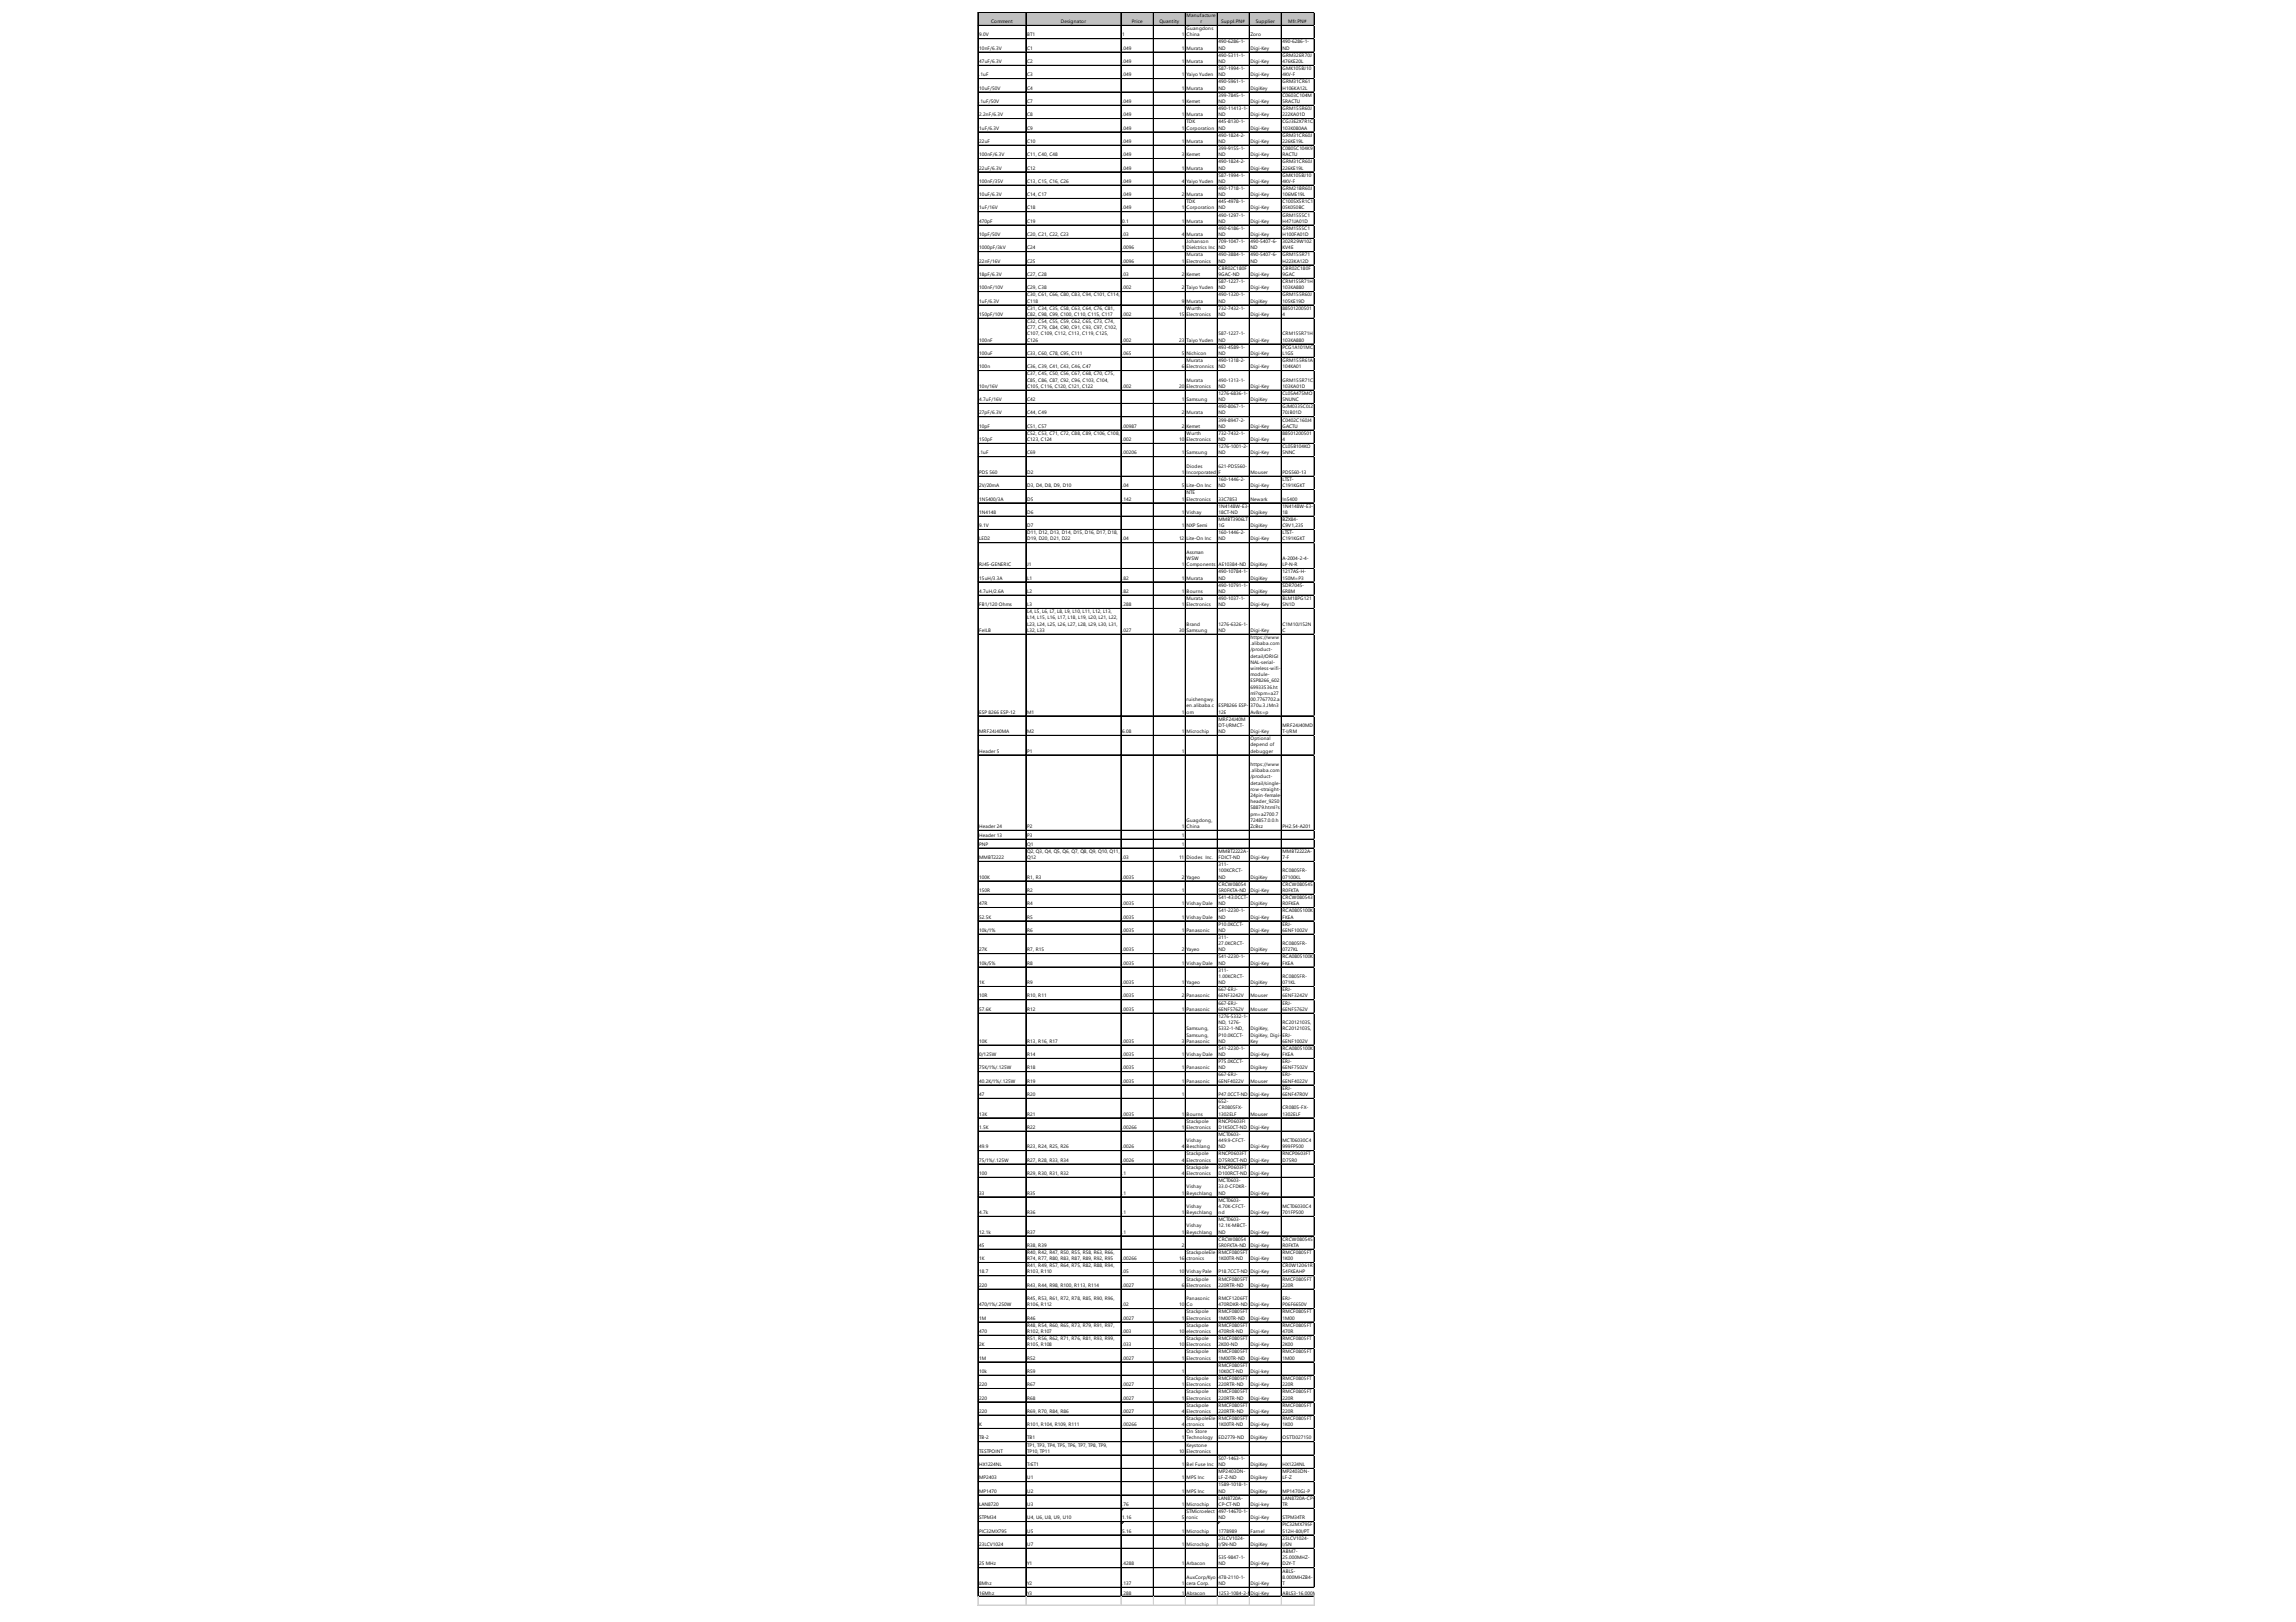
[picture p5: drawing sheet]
<svg xmlns="http://www.w3.org/2000/svg" width="297mm" height="210mm" viewBox="0 0 297 210" stroke-linecap="round" stroke-linejoin="round" font-family="sans-serif">
<defs><g id="words">
<g font-size=".6">
<text x="126.7" y="4.7">9.0V</text>
<text x="128.2" y="3">Comment</text>
<text x="132.9" y="4.7">BT1</text>
<text x="137.3" y="3">Designator</text>
<text x="145.2" y="4.7">1</text>
<text x="146.4" y="3">Price</text>
<text x="150" y="3">Quantity</text>
<text x="152.9" y="4.7">1</text>
<text x="153.5" y="2.2">Manufacture</text>
<text x="153.5" y="3.9">Guangdons</text>
<text x="153.5" y="4.7">China</text>
<text x="155.3" y="3">r</text>
<text x="157.6" y="5.6">490-6286-1-</text>
<text x="158" y="3">Suppl.PN#</text>
<text x="161.8" y="4.7">Zoro</text>
<text x="162.5" y="3">Supplier</text>
<text x="165.9" y="5.6">490-6286-1-</text>
<text x="166.7" y="3">Mfr.PN#</text>
<text x="126.7" y="6.4">10nF/6.3V</text>
<text x="126.7" y="8.2">47uF/6.3V</text>
<text x="126.7" y="9.9">.1uF</text>
<text x="126.7" y="11.6">10uF/50V</text>
<text x="132.9" y="6.4">C1</text>
<text x="132.9" y="8.2">C2</text>
<text x="132.9" y="9.9">C3</text>
<text x="132.9" y="11.6">C4</text>
<text x="145.2" y="6.4">.049</text>
<text x="145.2" y="8.2">.049</text>
<text x="145.2" y="9.9">.049</text>
<text x="152.9" y="6.4">1</text>
<text x="152.9" y="8.2">1</text>
<text x="152.9" y="9.9">1</text>
<text x="152.9" y="11.6">1</text>
<text x="153.5" y="6.4">Murata</text>
<text x="153.5" y="8.2">Murata</text>
<text x="153.5" y="9.9">Yaiyo Yuden</text>
<text x="153.5" y="11.6">Murata</text>
<text x="157.6" y="6.4">ND</text>
<text x="157.6" y="7.4">490-5311-1-</text>
<text x="157.6" y="8.2">ND</text>
<text x="157.6" y="9.1">587-1994-1-</text>
<text x="157.6" y="9.9">ND</text>
<text x="157.6" y="10.8">490-5961-1-</text>
<text x="157.6" y="11.6">ND</text>
<text x="161.8" y="6.4">Digi-Key</text>
<text x="161.8" y="8.2">Digi-Key</text>
<text x="161.8" y="9.9">Digi-Key</text>
<text x="161.8" y="11.6">DigiKey</text>
<text x="165.9" y="6.4">ND</text>
<text x="165.9" y="7.4">GRM32ER70J</text>
<text x="165.9" y="8.2">476KE20L</text>
<text x="165.9" y="9.1">GMK105BJ10</text>
<text x="165.9" y="9.9">4KV-F</text>
<text x="165.9" y="10.8">GRM31CR61</text>
<text x="165.9" y="11.6">H106KA12L</text>
<text x="126.7" y="13.3">.1uF/50V</text>
<text x="126.7" y="15">2.2nF/6.3V</text>
<text x="126.7" y="16.8">1uF/6.3V</text>
<text x="132.9" y="13.3">C7</text>
<text x="132.9" y="15">C8</text>
<text x="132.9" y="16.8">C9</text>
<text x="145.2" y="13.3">.049</text>
<text x="145.2" y="15">.049</text>
<text x="145.2" y="16.8">.049</text>
<text x="152.9" y="13.3">1</text>
<text x="152.9" y="15">1</text>
<text x="152.9" y="16.8">1</text>
<text x="153.5" y="13.3">Kemet</text>
<text x="153.5" y="15">Murata</text>
<text x="153.5" y="16">TDK</text>
<text x="153.5" y="16.8">Corporation</text>
<text x="157.6" y="12.5">399-7845-1-</text>
<text x="157.6" y="13.3">ND</text>
<text x="157.6" y="14.2">490-11413-1-</text>
<text x="157.6" y="15">ND</text>
<text x="157.6" y="16">445-8130-1-</text>
<text x="157.6" y="16.8">ND</text>
<text x="157.6" y="17.7">490-1824-2-</text>
<text x="161.8" y="13.3">Digi-Key</text>
<text x="161.8" y="15">Digi-Key</text>
<text x="161.8" y="16.8">Digi-Key</text>
<text x="165.9" y="12.5">C0603C104M</text>
<text x="165.9" y="13.3">5RACTU</text>
<text x="165.9" y="14.2">GRM155R60J</text>
<text x="165.9" y="15">222KA01D</text>
<text x="165.9" y="16">CGJ3E2X7R1C</text>
<text x="165.9" y="16.8">103K080AA</text>
<text x="165.9" y="17.7">GRM31CR60J</text>
<text x="126.7" y="18.5">22uF</text>
<text x="126.7" y="20.2">100nF/6.3V</text>
<text x="126.7" y="21.9">22uF/6.3V</text>
<text x="126.7" y="23.7">100nF/35V</text>
<text x="132.9" y="18.5">C10</text>
<text x="132.9" y="20.2">C11, C40, C48</text>
<text x="132.9" y="21.9">C12</text>
<text x="132.9" y="23.7">C13, C15, C16, C26</text>
<text x="145.2" y="18.5">.049</text>
<text x="145.2" y="20.2">.049</text>
<text x="145.2" y="21.9">.049</text>
<text x="145.2" y="23.7">.049</text>
<text x="152.9" y="18.5">1</text>
<text x="152.9" y="20.2">3</text>
<text x="152.9" y="21.9">1</text>
<text x="152.9" y="23.7">4</text>
<text x="153.5" y="18.5">Murata</text>
<text x="153.5" y="20.2">Kemet</text>
<text x="153.5" y="21.9">Murata</text>
<text x="153.5" y="23.7">Yaiyo Yuden</text>
<text x="157.6" y="18.5">ND</text>
<text x="157.6" y="19.4">399-9155-1-</text>
<text x="157.6" y="20.2">ND</text>
<text x="157.6" y="21.1">490-1824-2-</text>
<text x="157.6" y="21.9">ND</text>
<text x="157.6" y="22.9">587-1994-1-</text>
<text x="157.6" y="23.7">ND</text>
<text x="161.8" y="18.5">Digi-Key</text>
<text x="161.8" y="20.2">Digi-Key</text>
<text x="161.8" y="21.9">Digi-Key</text>
<text x="161.8" y="23.7">Digi-Key</text>
<text x="165.9" y="18.5">226KE19L</text>
<text x="165.9" y="19.4">C0805C104K9</text>
<text x="165.9" y="20.2">RACTU</text>
<text x="165.9" y="21.1">GRM31CR60J</text>
<text x="165.9" y="21.9">226KE19L</text>
<text x="165.9" y="22.9">GMK105BJ10</text>
<text x="165.9" y="23.7">4KV-F</text>
<text x="126.7" y="25.4">10uF/6.3V</text>
<text x="126.7" y="27.1">1uF/16V</text>
<text x="126.7" y="28.8">470pF</text>
<text x="132.9" y="25.4">C14, C17</text>
<text x="132.9" y="27.1">C18</text>
<text x="132.9" y="28.8">C19</text>
<text x="145.2" y="25.4">.049</text>
<text x="145.2" y="27.1">.049</text>
<text x="145.2" y="28.8">0.1</text>
<text x="152.9" y="25.4">2</text>
<text x="152.9" y="27.1">1</text>
<text x="152.9" y="28.8">1</text>
<text x="153.5" y="25.4">Murata</text>
<text x="153.5" y="26.3">TDK</text>
<text x="153.5" y="27.1">Corporation</text>
<text x="153.5" y="28.8">Murata</text>
<text x="157.6" y="24.6">490-1718-1-</text>
<text x="157.6" y="25.4">ND</text>
<text x="157.6" y="26.3">445-4978-1-</text>
<text x="157.6" y="27.1">ND</text>
<text x="157.6" y="28">490-1297-1-</text>
<text x="157.6" y="28.8">ND</text>
<text x="157.6" y="29.7">490-6186-1-</text>
<text x="161.8" y="25.4">Digi-Key</text>
<text x="161.8" y="27.1">Digi-Key</text>
<text x="161.8" y="28.8">Digi-Key</text>
<text x="165.9" y="24.6">GRM21BR60J</text>
<text x="165.9" y="25.4">106ME19L</text>
<text x="165.9" y="26.3">C1005X5R1C1</text>
<text x="165.9" y="27.1">05K050BC</text>
<text x="165.9" y="28">GRM1555C1</text>
<text x="165.9" y="28.8">H471JA01D</text>
<text x="165.9" y="29.7">GRM1555C1</text>
<text x="126.7" y="30.5">10pF/50V</text>
<text x="126.7" y="32.3">1000pF/3kV</text>
<text x="126.7" y="34">22nF/16V</text>
<text x="126.7" y="35.7">18pF/6.3V</text>
<text x="132.9" y="30.5">C20, C21, C22, C23</text>
<text x="132.9" y="32.3">C24</text>
<text x="132.9" y="34">C25</text>
<text x="132.9" y="35.7">C27, C28</text>
<text x="145.2" y="30.5">.03</text>
<text x="145.2" y="32.3">.0096</text>
<text x="145.2" y="34">.0096</text>
<text x="145.2" y="35.7">.03</text>
<text x="152.9" y="30.5">4</text>
<text x="152.9" y="32.3">1</text>
<text x="152.9" y="34">1</text>
<text x="152.9" y="35.7">2</text>
<text x="153.5" y="30.5">Murata</text>
<text x="153.5" y="31.5">Johanson</text>
<text x="153.5" y="32.3">Dielctrics Inc</text>
<text x="153.5" y="33.2">Murata</text>
<text x="153.5" y="34">Electronics</text>
<text x="153.5" y="35.7">Kemet</text>
<text x="157.6" y="30.5">ND</text>
<text x="157.6" y="31.5">709-1047-1-</text>
<text x="157.6" y="32.3">ND</text>
<text x="157.6" y="33.2">490-3884-1-</text>
<text x="157.6" y="34">ND</text>
<text x="157.6" y="34.9">CBR02C180F</text>
<text x="157.6" y="35.7">9GAC-ND</text>
<text x="161.8" y="30.5">Digi-Key</text>
<text x="161.8" y="31.5">490-5407-6-</text>
<text x="161.8" y="32.3">ND</text>
<text x="161.8" y="33.2">490-5407-6-</text>
<text x="161.8" y="34">ND</text>
<text x="161.8" y="35.7">Digi-Key</text>
<text x="165.9" y="30.5">H100FA01D</text>
<text x="165.9" y="31.5">302R29W102</text>
<text x="165.9" y="32.3">KV4E</text>
<text x="165.9" y="33.2">GRM155R71</text>
<text x="165.9" y="34">H223KA12D</text>
<text x="165.9" y="34.9">CBR02C180F</text>
<text x="165.9" y="35.7">9GAC</text>
<text x="126.7" y="37.4">100nF/10V</text>
<text x="126.7" y="39.2">1uF/6.3V</text>
<text x="126.7" y="40.9">150pF/10V</text>
<text x="132.9" y="37.4">C29, C38</text>
<text x="132.9" y="38.4">C30, C61, C66, C80, C83, C94, C101, C114,</text>
<text x="132.9" y="39.2">C118</text>
<text x="132.9" y="40.1">C31, C34, C35, C58, C63, C64, C76, C81,</text>
<text x="132.9" y="40.9">C82, C98, C99, C100, C110, C115, C117</text>
<text x="132.9" y="41.8">C32, C54, C55, C59, C62, C65, C73, C74,</text>
<text x="145.2" y="37.4">.002</text>
<text x="145.2" y="40.9">.002</text>
<text x="152.5" y="40.9">15</text>
<text x="152.9" y="37.4">2</text>
<text x="152.9" y="39.2">9</text>
<text x="153.5" y="37.4">Taiyo Yuden</text>
<text x="153.5" y="39.2">Murata</text>
<text x="153.5" y="40.1">Wurth</text>
<text x="153.5" y="40.9">Electronics</text>
<text x="157.6" y="36.6">587-1227-1-</text>
<text x="157.6" y="37.4">ND</text>
<text x="157.6" y="38.4">490-1320-1-</text>
<text x="157.6" y="39.2">ND</text>
<text x="157.6" y="40.1">732-7432-1-</text>
<text x="157.6" y="40.9">ND</text>
<text x="161.8" y="37.4">Digi-Key</text>
<text x="161.8" y="39.2">DigiKey</text>
<text x="161.8" y="40.9">Digi-Key</text>
<text x="165.9" y="36.6">CRM155R71H</text>
<text x="165.9" y="37.4">103KA880</text>
<text x="165.9" y="38.4">GRM155R60J</text>
<text x="165.9" y="39.2">105KE19D</text>
<text x="165.9" y="40.1">88501200501</text>
<text x="165.9" y="40.9">4</text>
<text x="126.7" y="44.2">100nF</text>
<text x="126.7" y="45.9">100uF</text>
<text x="126.7" y="47.7">100n</text>
<text x="132.9" y="42.6">C77, C79, C84, C90, C91, C93, C97, C102,</text>
<text x="132.9" y="43.4">C107, C109, C112, C113, C119, C125,</text>
<text x="132.9" y="44.2">C126</text>
<text x="132.9" y="45.9">C33, C60, C78, C95, C111</text>
<text x="132.9" y="47.7">C36, C39, C41, C43, C46, C47</text>
<text x="145.2" y="44.2">.002</text>
<text x="145.2" y="45.9">.065</text>
<text x="152.5" y="44.2">23</text>
<text x="152.9" y="45.9">5</text>
<text x="152.9" y="47.7">6</text>
<text x="153.5" y="44.2">Taiyo Yuden</text>
<text x="153.5" y="45.9">Nichicon</text>
<text x="153.5" y="46.9">Murata</text>
<text x="153.5" y="47.7">Electronnics</text>
<text x="157.6" y="43.4">587-1227-1-</text>
<text x="157.6" y="44.2">ND</text>
<text x="157.6" y="45.1">493-4589-1-</text>
<text x="157.6" y="45.9">ND</text>
<text x="157.6" y="46.9">490-1318-2-</text>
<text x="157.6" y="47.7">ND</text>
<text x="161.8" y="44.2">Digi-Key</text>
<text x="161.8" y="45.9">Digi-Key</text>
<text x="161.8" y="47.7">Digi-Key</text>
<text x="165.9" y="43.4">CRM155R71H</text>
<text x="165.9" y="44.2">103KA880</text>
<text x="165.9" y="45.1">PCG1A101MC</text>
<text x="165.9" y="45.9">L1GS</text>
<text x="165.9" y="46.9">GRM155R61A</text>
<text x="165.9" y="47.7">104KA01</text>
<text x="126.7" y="50.2">10n/16V</text>
<text x="126.7" y="51.9">4.7uF/16V</text>
<text x="126.7" y="53.6">27pF/6.3V</text>
<text x="132.9" y="48.6">C37, C45, C50, C56, C67, C68, C70, C75,</text>
<text x="132.9" y="49.4">C85, C86, C87, C92, C96, C103, C104,</text>
<text x="132.9" y="50.2">C105, C116, C120, C121, C122</text>
<text x="132.9" y="51.9">C42</text>
<text x="132.9" y="53.6">C44, C49</text>
<text x="145.2" y="50.2">.002</text>
<text x="152.5" y="50.2">20</text>
<text x="152.9" y="51.9">1</text>
<text x="152.9" y="53.6">2</text>
<text x="153.5" y="49.4">Murata</text>
<text x="153.5" y="50.2">Electronics</text>
<text x="153.5" y="51.9">Samsung</text>
<text x="153.5" y="53.6">Murata</text>
<text x="157.6" y="49.4">490-1313-1-</text>
<text x="157.6" y="50.2">ND</text>
<text x="157.6" y="51.1">1276-6836-1-</text>
<text x="157.6" y="51.9">ND</text>
<text x="157.6" y="52.8">490-8067-1-</text>
<text x="157.6" y="53.6">ND</text>
<text x="161.8" y="50.2">Digi-Key</text>
<text x="161.8" y="51.9">DigiKey</text>
<text x="165.9" y="49.4">GRM155R71C</text>
<text x="165.9" y="50.2">103KA01D</text>
<text x="165.9" y="51.1">CL05A475MO</text>
<text x="165.9" y="51.9">5NUNC</text>
<text x="165.9" y="52.8">GJM0335C0J2</text>
<text x="165.9" y="53.6">70JB01D</text>
<text x="126.7" y="55.4">10pF</text>
<text x="126.7" y="57.1">150pF</text>
<text x="126.7" y="58.8">.1uF</text>
<text x="132.9" y="55.4">C51, C57</text>
<text x="132.9" y="56.3">C52, C53, C71, C72, C88, C89, C106, C108,</text>
<text x="132.9" y="57.1">C123, C124</text>
<text x="132.9" y="58.8">C69</text>
<text x="145.2" y="55.4">.00987</text>
<text x="145.2" y="57.1">.002</text>
<text x="145.2" y="58.8">.00206</text>
<text x="152.5" y="57.1">10</text>
<text x="152.9" y="55.4">2</text>
<text x="152.9" y="58.8">1</text>
<text x="153.5" y="55.4">Kemet</text>
<text x="153.5" y="56.3">Wurth</text>
<text x="153.5" y="57.1">Electronics</text>
<text x="153.5" y="58.8">Samsung</text>
<text x="157.6" y="54.6">399-8947-2-</text>
<text x="157.6" y="55.4">ND</text>
<text x="157.6" y="56.3">732-7432-1-</text>
<text x="157.6" y="57.1">ND</text>
<text x="157.6" y="58">1276-1001-2-</text>
<text x="157.6" y="58.8">ND</text>
<text x="161.8" y="55.4">Digi-Key</text>
<text x="161.8" y="57.1">Digi-Key</text>
<text x="161.8" y="58.8">Digi-Key</text>
<text x="165.9" y="54.6">C0402C160J4</text>
<text x="165.9" y="55.4">GACTU</text>
<text x="165.9" y="56.3">88501200501</text>
<text x="165.9" y="57.1">4</text>
<text x="165.9" y="58">CL05B104KO</text>
<text x="165.9" y="58.8">5NNC</text>
<text x="126.7" y="61.3">PDS 560</text>
<text x="126.7" y="63.1">2V/20mA</text>
<text x="126.7" y="64.8">1N5400/3A</text>
<text x="132.9" y="61.3">D2</text>
<text x="132.9" y="63.1">D3, D4, D8, D9, D10</text>
<text x="132.9" y="64.8">D5</text>
<text x="145.2" y="63.1">.04</text>
<text x="145.2" y="64.8">.142</text>
<text x="152.9" y="61.3">1</text>
<text x="152.9" y="63.1">5</text>
<text x="152.9" y="64.8">1</text>
<text x="153.5" y="60.5">Diodes</text>
<text x="153.5" y="61.3">Incorporated</text>
<text x="153.5" y="63.1">Lite-On Inc</text>
<text x="153.5" y="64">NTE</text>
<text x="153.5" y="64.8">Electronics</text>
<text x="157.6" y="60.5">621-PDS560-</text>
<text x="157.6" y="61.3">F</text>
<text x="157.6" y="62.2">160-1446-2-</text>
<text x="157.6" y="63.1">ND</text>
<text x="157.6" y="64.8">33C7853</text>
<text x="157.6" y="65.7">1N4148W-E3-</text>
<text x="161.8" y="61.3">Mouser</text>
<text x="161.8" y="63.1">Digi-Key</text>
<text x="161.8" y="64.8">Newark</text>
<text x="165.9" y="61.3">PDS560-13</text>
<text x="165.9" y="62.2">LTST-</text>
<text x="165.9" y="63.1">C191KGKT</text>
<text x="165.9" y="64.8">!n5400</text>
<text x="165.9" y="65.7">1N4148W-E3-</text>
<text x="126.7" y="66.5">1N4148</text>
<text x="126.7" y="68.2">9.1V</text>
<text x="126.7" y="69.9">LED2</text>
<text x="132.9" y="66.5">D6</text>
<text x="132.9" y="68.2">D7</text>
<text x="132.9" y="69.1">D11, D12, D13, D14, D15, D16, D17, D18,</text>
<text x="132.9" y="69.9">D19, D20, D21, D22</text>
<text x="145.2" y="69.9">.04</text>
<text x="152.5" y="69.9">12</text>
<text x="152.9" y="66.5">1</text>
<text x="152.9" y="68.2">1</text>
<text x="153.5" y="66.5">Vishay</text>
<text x="153.5" y="68.2">NXP Semi</text>
<text x="153.5" y="69.9">Lite-On Inc</text>
<text x="153.5" y="71.7">Assman</text>
<text x="157.6" y="66.5">18CT-ND</text>
<text x="157.6" y="67.4">MMBT3906LT</text>
<text x="157.6" y="68.2">1G</text>
<text x="157.6" y="69.1">160-1446-2-</text>
<text x="157.6" y="69.9">ND</text>
<text x="161.8" y="66.5">Digikey</text>
<text x="161.8" y="68.2">DigiKey</text>
<text x="161.8" y="69.9">Digi-Key</text>
<text x="165.9" y="66.5">18</text>
<text x="165.9" y="67.4">BZX84-</text>
<text x="165.9" y="68.2">C9V1,235</text>
<text x="165.9" y="69.1">LTST-</text>
<text x="165.9" y="69.9">C191KGKT</text>
<text x="126.7" y="73.3">RJ45-GENERIC</text>
<text x="126.7" y="75">15uH/3.3A</text>
<text x="126.7" y="76.7">4.7uH/2.6A</text>
<text x="132.9" y="73.3">J1</text>
<text x="132.9" y="75">L1</text>
<text x="132.9" y="76.7">L2</text>
<text x="145.2" y="75">.82</text>
<text x="145.2" y="76.7">.82</text>
<text x="152.9" y="73.3">1</text>
<text x="152.9" y="75">1</text>
<text x="152.9" y="76.7">1</text>
<text x="153.5" y="72.5">WSW</text>
<text x="153.5" y="73.3">Components</text>
<text x="153.5" y="75">Murata</text>
<text x="153.5" y="76.7">Bourns</text>
<text x="153.5" y="77.6">Murata</text>
<text x="157.6" y="73.3">AE10384-ND</text>
<text x="157.6" y="74.2">490-10784-1-</text>
<text x="157.6" y="75">ND</text>
<text x="157.6" y="75.9">490-10791-1-</text>
<text x="157.6" y="76.7">ND</text>
<text x="157.6" y="77.6">490-1037-1-</text>
<text x="161.8" y="73.3">DigiKey</text>
<text x="161.8" y="75">DigiKey</text>
<text x="161.8" y="76.7">DigiKey</text>
<text x="165.9" y="72.5">A-2004-2-4-</text>
<text x="165.9" y="73.3">LP-N-R</text>
<text x="165.9" y="74.2">1217AS-H-</text>
<text x="165.9" y="75">150M=P3</text>
<text x="165.9" y="75.9">SDR7045-</text>
<text x="165.9" y="76.7">6R8M</text>
<text x="165.9" y="77.6">BLM18PG121</text>
<text x="126.7" y="78.4">FB1/120 Ohms</text>
<text x="126.7" y="81.8">FeILB</text>
<text x="132.9" y="78.4">L3</text>
<text x="132.9" y="79.4">L4, L5, L6, L7, L8, L9, L10, L11, L12, L13,</text>
<text x="132.9" y="80.2">L14, L15, L16, L17, L18, L19, L20, L21, L22,</text>
<text x="132.9" y="81">L23, L24, L25, L26, L27, L28, L29, L30, L31,</text>
<text x="132.9" y="81.8">L32, L33</text>
<text x="145.2" y="78.4">.288</text>
<text x="145.2" y="81.8">.027</text>
<text x="152.5" y="81.8">30</text>
<text x="152.9" y="78.4">1</text>
<text x="153.5" y="78.4">Electronics</text>
<text x="153.5" y="81">Brand</text>
<text x="153.5" y="81.8">Samsung</text>
<text x="157.6" y="78.4">ND</text>
<text x="157.6" y="81">1276-6326-1-</text>
<text x="157.6" y="81.8">ND</text>
<text x="161.8" y="78.4">Digi-Key</text>
<text x="161.8" y="81.8">Digi-Key</text>
<text x="161.8" y="82.7">https://www</text>
<text x="161.8" y="83.5">.alibaba.com</text>
<text x="165.9" y="78.4">SN1D</text>
<text x="165.9" y="81">C1M10J152N</text>
<text x="165.9" y="81.8">C</text>
<text x="161.8" y="84.3">/product-</text>
<text x="161.8" y="85.1">detail/ORIGI</text>
<text x="161.8" y="85.9">NAL-serial-</text>
<text x="161.8" y="86.7">wireless-wifi-</text>
<text x="161.8" y="87.5">module-</text>
<text x="161.8" y="88.3">ESP8266_602</text>
<text x="161.8" y="89.1">69933536.ht</text>
<text x="161.8" y="89.9">ml?spm=a27</text>
<text x="126.7" y="92.3">ESP 8266 ESP-12</text>
<text x="126.7" y="94.9">MRF24J40MA</text>
<text x="132.9" y="92.3">M1</text>
<text x="132.9" y="94.9">M2</text>
<text x="145.2" y="94.9">6.08</text>
<text x="152.9" y="92.3">1</text>
<text x="152.9" y="94.9">1</text>
<text x="153.5" y="90.7">ruishengwy.</text>
<text x="153.5" y="91.5">en.alibaba.c</text>
<text x="153.5" y="92.3">om</text>
<text x="153.5" y="94.9">Microchip</text>
<text x="157.6" y="91.5">ESP8266 ESP-</text>
<text x="157.6" y="92.3">12E</text>
<text x="157.6" y="93.3">MRF24J40M</text>
<text x="157.6" y="94.1">DT-I/RMCT-</text>
<text x="157.6" y="94.9">ND</text>
<text x="161.8" y="90.7">00.7767702.a</text>
<text x="161.8" y="91.5">370u.3.JMn3</text>
<text x="161.8" y="92.3">Av&amp;s=p</text>
<text x="161.8" y="94.9">Digi-Key</text>
<text x="161.8" y="95.8">Optional</text>
<text x="165.9" y="94.1">MRF24J40MD</text>
<text x="165.9" y="94.9">T-I/RM</text>
<text x="126.7" y="97.4">Header 5</text>
<text x="132.9" y="97.4">P1</text>
<text x="152.9" y="97.4">1</text>
<text x="161.8" y="96.6">depend of</text>
<text x="161.8" y="97.4">debugger</text>
<text x="161.8" y="99.1">https://www</text>
<text x="161.8" y="99.9">.alibaba.com</text>
<text x="161.8" y="100.7">/product-</text>
<text x="161.8" y="101.5">detail/single-</text>
<text x="126.7" y="107.2">Header 24</text>
<text x="132.9" y="107.2">P2</text>
<text x="152.9" y="107.2">1</text>
<text x="153.5" y="106.3">Guagdong,</text>
<text x="153.5" y="107.2">China</text>
<text x="161.8" y="102.3">row-straight-</text>
<text x="161.8" y="103.1">24pin-female-</text>
<text x="161.8" y="103.9">header_9250</text>
<text x="161.8" y="104.7">58879.html?s</text>
<text x="161.8" y="105.5">pm=a2700.7</text>
<text x="161.8" y="106.3">724857.0.0.h</text>
<text x="161.8" y="107.2">ZcBsz</text>
<text x="165.9" y="107.2">PH2.54-A201</text>
<text x="126.7" y="108.3">Header 13</text>
<text x="126.7" y="109.4">PNP</text>
<text x="126.7" y="111.2">MMBT2222</text>
<text x="126.7" y="113.7">100K</text>
<text x="132.9" y="108.3">P3</text>
<text x="132.9" y="109.4">Q1</text>
<text x="132.9" y="110.4">Q2, Q3, Q4, Q5, Q6, Q7, Q8, Q9, Q10, Q11,</text>
<text x="132.9" y="111.2">Q12</text>
<text x="132.9" y="113.7">R1, R3</text>
<text x="145.2" y="111.2">.03</text>
<text x="145.2" y="113.7">.0035</text>
<text x="152.5" y="111.2">11</text>
<text x="152.9" y="108.3">1</text>
<text x="152.9" y="109.4">1</text>
<text x="152.9" y="113.7">2</text>
<text x="153.5" y="111.2">Diodes Inc.</text>
<text x="153.5" y="113.7">Yageo</text>
<text x="157.6" y="110.4">MMBT2222A-</text>
<text x="157.6" y="111.2">FDICT-ND</text>
<text x="157.6" y="112.1">311-</text>
<text x="157.6" y="112.9">100KCRCT-</text>
<text x="157.6" y="113.7">ND</text>
<text x="161.8" y="111.2">Digi-Key</text>
<text x="161.8" y="113.7">DigiKey</text>
<text x="165.9" y="110.4">MMBT2222A-</text>
<text x="165.9" y="111.2">7-F</text>
<text x="165.9" y="112.9">RC0805FR-</text>
<text x="165.9" y="113.7">07100KL</text>
<text x="126.7" y="115.4">150R</text>
<text x="126.7" y="117.1">47R</text>
<text x="126.7" y="118.9">52.5K</text>
<text x="132.9" y="115.4">R2</text>
<text x="132.9" y="117.1">R4</text>
<text x="132.9" y="118.9">R5</text>
<text x="145.2" y="117.1">.0035</text>
<text x="145.2" y="118.9">.0035</text>
<text x="152.9" y="115.4">1</text>
<text x="152.9" y="117.1">1</text>
<text x="152.9" y="118.9">1</text>
<text x="153.5" y="117.1">Vishay Dale</text>
<text x="153.5" y="118.9">Vishay Dale</text>
<text x="157.6" y="114.6">CRCW08054</text>
<text x="157.6" y="115.4">5R0FKTA-ND</text>
<text x="157.6" y="116.3">541-43.0CCT-</text>
<text x="157.6" y="117.1">ND</text>
<text x="157.6" y="118.1">541-2230-1-</text>
<text x="157.6" y="118.9">ND</text>
<text x="157.6" y="119.8">P10.0KCCT-</text>
<text x="161.8" y="115.4">Digi-Key</text>
<text x="161.8" y="117.1">DigiKey</text>
<text x="161.8" y="118.9">Digi-Key</text>
<text x="165.9" y="114.6">CRCW080545</text>
<text x="165.9" y="115.4">R0FKTA</text>
<text x="165.9" y="116.3">CRCW080543</text>
<text x="165.9" y="117.1">R0FKEA</text>
<text x="165.9" y="118.1">RCA0805100K</text>
<text x="165.9" y="118.9">FKEA</text>
<text x="165.9" y="119.8">ERJ-</text>
<text x="126.7" y="120.6">10k/1%</text>
<text x="126.7" y="123.1">27K</text>
<text x="126.7" y="124.8">10k/5%</text>
<text x="132.9" y="120.6">R6</text>
<text x="132.9" y="123.1">R7, R15</text>
<text x="132.9" y="124.8">R8</text>
<text x="145.2" y="120.6">.0035</text>
<text x="145.2" y="123.1">.0035</text>
<text x="145.2" y="124.8">.0035</text>
<text x="152.9" y="120.6">1</text>
<text x="152.9" y="123.1">2</text>
<text x="152.9" y="124.8">1</text>
<text x="153.5" y="120.6">Panasonic</text>
<text x="153.5" y="123.1">Yayeo</text>
<text x="153.5" y="124.8">Vishay Dale</text>
<text x="157.6" y="120.6">ND</text>
<text x="157.6" y="121.5">311-</text>
<text x="157.6" y="122.3">27.0KCRCT-</text>
<text x="157.6" y="123.1">ND</text>
<text x="157.6" y="124">541-2230-1-</text>
<text x="157.6" y="124.8">ND</text>
<text x="157.6" y="125.8">311-</text>
<text x="161.8" y="120.6">Digi-Key</text>
<text x="161.8" y="123.1">DigiKey</text>
<text x="161.8" y="124.8">Digi-Key</text>
<text x="165.9" y="120.6">6ENF1002V</text>
<text x="165.9" y="122.3">RC0805FR-</text>
<text x="165.9" y="123.1">0727KL</text>
<text x="165.9" y="124">RCA0805100K</text>
<text x="165.9" y="124.8">FKEA</text>
<text x="126.7" y="127.4">1K</text>
<text x="126.7" y="129.1">10R</text>
<text x="126.7" y="130.8">57.6K</text>
<text x="132.9" y="127.4">R9</text>
<text x="132.9" y="129.1">R10, R11</text>
<text x="132.9" y="130.8">R12</text>
<text x="145.2" y="127.4">.0035</text>
<text x="145.2" y="129.1">.0035</text>
<text x="145.2" y="130.8">.0035</text>
<text x="152.9" y="127.4">1</text>
<text x="152.9" y="129.1">2</text>
<text x="152.9" y="130.8">1</text>
<text x="153.5" y="127.4">Yageo</text>
<text x="153.5" y="129.1">Panasonic</text>
<text x="153.5" y="130.8">Panasonic</text>
<text x="157.6" y="126.6">1.00KCRCT-</text>
<text x="157.6" y="127.4">ND</text>
<text x="157.6" y="128.3">667-ERJ-</text>
<text x="157.6" y="129.1">6ENF3242V</text>
<text x="157.6" y="130">667-ERJ-</text>
<text x="157.6" y="130.8">6ENF5762V</text>
<text x="157.6" y="131.7">1276-5332-1-</text>
<text x="161.8" y="127.4">DigiKey</text>
<text x="161.8" y="129.1">Mouser</text>
<text x="161.8" y="130.8">Mouser</text>
<text x="165.9" y="126.6">RC0805FR-</text>
<text x="165.9" y="127.4">071KL</text>
<text x="165.9" y="128.3">ERJ-</text>
<text x="165.9" y="129.1">6ENF3242V</text>
<text x="165.9" y="130">ERJ-</text>
<text x="165.9" y="130.8">6ENF5762V</text>
<text x="126.7" y="134.9">10K</text>
<text x="126.7" y="136.7">0/125W</text>
<text x="132.9" y="134.9">R13, R16, R17</text>
<text x="132.9" y="136.7">R14</text>
<text x="145.2" y="134.9">.0035</text>
<text x="145.2" y="136.7">.0035</text>
<text x="152.9" y="134.9">3</text>
<text x="152.9" y="136.7">1</text>
<text x="153.5" y="133.3">Samsung,</text>
<text x="153.5" y="134.1">Samsung,</text>
<text x="153.5" y="134.9">Panasonic</text>
<text x="153.5" y="136.7">Vishay Dale</text>
<text x="157.6" y="132.5">ND, 1276-</text>
<text x="157.6" y="133.3">5332-1-ND,</text>
<text x="157.6" y="134.1">P10.0KCCT-</text>
<text x="157.6" y="134.9">ND</text>
<text x="157.6" y="135.9">541-2230-1-</text>
<text x="157.6" y="136.7">ND</text>
<text x="157.6" y="137.6">P75.0KCCT-</text>
<text x="161.8" y="133.3">DigiKey,</text>
<text x="161.8" y="134.1">DigiKey, Digi-</text>
<text x="161.8" y="134.9">Key</text>
<text x="161.8" y="136.7">Digi-Key</text>
<text x="165.9" y="132.5">RC2012103S,</text>
<text x="165.9" y="133.3">RC2012103S,</text>
<text x="165.9" y="134.1">ERJ-</text>
<text x="165.9" y="134.9">6ENF1002V</text>
<text x="165.9" y="135.9">RCA0805100K</text>
<text x="165.9" y="136.7">FKEA</text>
<text x="165.9" y="137.6">ERJ-</text>
<text x="126.7" y="138.4">75K/1%/.125W</text>
<text x="126.7" y="140.1">40.2K/1%/.125W</text>
<text x="126.7" y="141.8">47</text>
<text x="132.9" y="138.4">R18</text>
<text x="132.9" y="140.1">R19</text>
<text x="132.9" y="141.8">R20</text>
<text x="145.2" y="138.4">.0035</text>
<text x="145.2" y="140.1">.0035</text>
<text x="152.9" y="138.4">1</text>
<text x="152.9" y="140.1">1</text>
<text x="152.9" y="141.8">1</text>
<text x="153.5" y="138.4">Panasonic</text>
<text x="153.5" y="140.1">Panasonic</text>
<text x="157.6" y="138.4">ND</text>
<text x="157.6" y="139.3">667-ERJ-</text>
<text x="157.6" y="140.1">6ENF4022V</text>
<text x="157.6" y="141.8">P47.0CCT-ND</text>
<text x="157.6" y="142.8">652-</text>
<text x="157.6" y="143.6">CR0805FX-</text>
<text x="161.8" y="138.4">Digikey</text>
<text x="161.8" y="140.1">Mouser</text>
<text x="161.8" y="141.8">Digi-Key</text>
<text x="165.9" y="138.4">6ENF7502V</text>
<text x="165.9" y="139.3">ERJ-</text>
<text x="165.9" y="140.1">6ENF4022V</text>
<text x="165.9" y="141">ERJ-</text>
<text x="165.9" y="141.8">6ENF47R0V</text>
<text x="165.9" y="143.6">CR0805-FX-</text>
<text x="126.7" y="144.4">13K</text>
<text x="126.7" y="146.1">1.5K</text>
<text x="126.7" y="148.6">49.9</text>
<text x="132.9" y="144.4">R21</text>
<text x="132.9" y="146.1">R22</text>
<text x="132.9" y="148.6">R23, R24, R25, R26</text>
<text x="145.2" y="144.4">.0035</text>
<text x="145.2" y="146.1">.00266</text>
<text x="145.2" y="148.6">.0026</text>
<text x="152.9" y="144.4">1</text>
<text x="152.9" y="146.1">1</text>
<text x="152.9" y="148.6">4</text>
<text x="153.5" y="144.4">Bourns</text>
<text x="153.5" y="145.3">Stackpole</text>
<text x="153.5" y="146.1">Electronics</text>
<text x="153.5" y="147.8">Vishay</text>
<text x="153.5" y="148.6">Beschlang</text>
<text x="153.5" y="149.5">Stackpole</text>
<text x="157.6" y="144.4">1302ELF</text>
<text x="157.6" y="145.3">RNCP0603FI</text>
<text x="157.6" y="146.1">D1K50CT-ND</text>
<text x="157.6" y="147">MCT0603-</text>
<text x="157.6" y="147.8">449.9-CFCT-</text>
<text x="157.6" y="148.6">ND</text>
<text x="157.6" y="149.5">RNCP0603FT</text>
<text x="161.8" y="144.4">Mouser</text>
<text x="161.8" y="146.1">Digi-Key</text>
<text x="161.8" y="148.6">Digi-Key</text>
<text x="165.9" y="144.4">1302ELF</text>
<text x="165.9" y="147.8">MCT06030C4</text>
<text x="165.9" y="148.6">999FP500</text>
<text x="165.9" y="149.5">RNCP0603FT</text>
<text x="126.7" y="150.3">75/1%/.125W</text>
<text x="126.7" y="152.1">100</text>
<text x="126.7" y="154.6">33</text>
<text x="132.9" y="150.3">R27, R28, R33, R34</text>
<text x="132.9" y="152.1">R29, R30, R31, R32</text>
<text x="132.9" y="154.6">R35</text>
<text x="145.2" y="150.3">.0026</text>
<text x="145.2" y="152.1">.1</text>
<text x="145.2" y="154.6">.1</text>
<text x="152.9" y="150.3">4</text>
<text x="152.9" y="152.1">4</text>
<text x="152.9" y="154.6">1</text>
<text x="153.5" y="150.3">Electronics</text>
<text x="153.5" y="151.3">Stackpole</text>
<text x="153.5" y="152.1">Electronics</text>
<text x="153.5" y="153.8">Vishay</text>
<text x="153.5" y="154.6">Beyschlang</text>
<text x="157.6" y="150.3">D75R0CT-ND</text>
<text x="157.6" y="151.3">RNCP0603FT</text>
<text x="157.6" y="152.1">D100RCT-ND</text>
<text x="157.6" y="153">MCT0603-</text>
<text x="157.6" y="153.8">33.0-CFDKR-</text>
<text x="157.6" y="154.6">ND</text>
<text x="157.6" y="155.5">MCT0603-</text>
<text x="161.8" y="150.3">Digi-Key</text>
<text x="161.8" y="152.1">Digi-Key</text>
<text x="161.8" y="154.6">Digi-Key</text>
<text x="165.9" y="150.3">D75R0</text>
<text x="126.7" y="157.1">4.7k</text>
<text x="126.7" y="159.6">12.1k</text>
<text x="126.7" y="161.4">45</text>
<text x="132.9" y="157.1">R36</text>
<text x="132.9" y="159.6">R37</text>
<text x="132.9" y="161.4">R38, R39</text>
<text x="145.2" y="157.1">.1</text>
<text x="145.2" y="159.6">.1</text>
<text x="152.9" y="157.1">1</text>
<text x="152.9" y="159.6">1</text>
<text x="152.9" y="161.4">2</text>
<text x="153.5" y="156.3">Vishay</text>
<text x="153.5" y="157.1">Beyschlang</text>
<text x="153.5" y="158.8">Vishay</text>
<text x="153.5" y="159.6">Beyschlang</text>
<text x="157.6" y="156.3">4.70K-CFCT-</text>
<text x="157.6" y="157.1">nd</text>
<text x="157.6" y="158">MCT0603-</text>
<text x="157.6" y="158.8">12.1K-MBCT-</text>
<text x="157.6" y="159.6">ND</text>
<text x="157.6" y="160.6">CRCW08054</text>
<text x="157.6" y="161.4">5R0FKTA-ND</text>
<text x="161.8" y="157.1">Digi-Key</text>
<text x="161.8" y="159.6">Digi-Key</text>
<text x="161.8" y="161.4">Digi-Key</text>
<text x="165.9" y="156.3">MCT06030C4</text>
<text x="165.9" y="157.1">701FP500</text>
<text x="165.9" y="160.6">CRCW080545</text>
<text x="165.9" y="161.4">R0FKTA</text>
<text x="126.7" y="163.1">1K</text>
<text x="126.7" y="164.8">18.7</text>
<text x="126.7" y="166.5">220</text>
<text x="132.9" y="162.3">R40, R42, R47, R50, R55, R58, R63, R66,</text>
<text x="132.9" y="163.1">R74, R77, R80, R83, R87, R89, R92, R95</text>
<text x="132.9" y="164">R41, R49, R57, R64, R75, R82, R88, R94,</text>
<text x="132.9" y="164.8">R103, R110</text>
<text x="132.9" y="166.5">R43, R44, R98, R100, R113, R114</text>
<text x="145.2" y="163.1">.00266</text>
<text x="145.2" y="164.8">.05</text>
<text x="145.2" y="166.5">.0027</text>
<text x="152.5" y="163.1">16</text>
<text x="152.5" y="164.8">10</text>
<text x="152.9" y="166.5">6</text>
<text x="153.5" y="162.3">StackpoleEle</text>
<text x="153.5" y="163.1">ctronics</text>
<text x="153.5" y="164.8">Vishay Pale</text>
<text x="153.5" y="165.7">Stackpole</text>
<text x="153.5" y="166.5">Electronics</text>
<text x="157.6" y="162.3">RMCF0805FT</text>
<text x="157.6" y="163.1">1K00TR-ND</text>
<text x="157.6" y="164.8">P18.7CCT-ND</text>
<text x="157.6" y="165.7">RMCF0805FT</text>
<text x="157.6" y="166.5">220RTR-ND</text>
<text x="161.8" y="163.1">Digi-Key</text>
<text x="161.8" y="164.8">Digi-Key</text>
<text x="161.8" y="166.5">Digi-Key</text>
<text x="165.9" y="162.3">RMCF0805FT</text>
<text x="165.9" y="163.1">1K00</text>
<text x="165.9" y="164">CR0W12061R</text>
<text x="165.9" y="164.8">54FKEAHP</text>
<text x="165.9" y="165.7">RMCF0805FT</text>
<text x="165.9" y="166.5">220R</text>
<text x="126.7" y="169.1">470/1%/.250W</text>
<text x="126.7" y="170.8">1M</text>
<text x="126.7" y="172.5">470</text>
<text x="132.9" y="168.2">R45, R53, R61, R72, R78, R85, R90, R96,</text>
<text x="132.9" y="169.1">R106, R112</text>
<text x="132.9" y="170.8">R46</text>
<text x="132.9" y="171.7">R48, R54, R60, R65, R73, R79, R91, R97,</text>
<text x="132.9" y="172.5">R102, R107</text>
<text x="132.9" y="173.4">R51, R56, R62, R71, R76, R81, R93, R99,</text>
<text x="145.2" y="169.1">.02</text>
<text x="145.2" y="170.8">.0027</text>
<text x="145.2" y="172.5">.003</text>
<text x="152.5" y="169.1">10</text>
<text x="152.5" y="172.5">10</text>
<text x="152.9" y="170.8">1</text>
<text x="153.5" y="168.2">Panasonic</text>
<text x="153.5" y="169.1">Co</text>
<text x="153.5" y="170">Stackpole</text>
<text x="153.5" y="170.8">Electronics</text>
<text x="153.5" y="171.7">Stackpole</text>
<text x="153.5" y="172.5">electronics</text>
<text x="153.5" y="173.4">Stackpole</text>
<text x="157.6" y="168.2">RMCF1206FT</text>
<text x="157.6" y="169.1">470RDKR-ND</text>
<text x="157.6" y="170">RMCF0805FT</text>
<text x="157.6" y="170.8">1M00TR-ND</text>
<text x="157.6" y="171.7">RMCF0805FT</text>
<text x="157.6" y="172.5">470RtR-ND</text>
<text x="157.6" y="173.4">RMCF0805FT</text>
<text x="161.8" y="169.1">Digi-Key</text>
<text x="161.8" y="170.8">Digi-Key</text>
<text x="161.8" y="172.5">Digi-Key</text>
<text x="165.9" y="168.2">ERJ-</text>
<text x="165.9" y="169.1">P06F6650V</text>
<text x="165.9" y="170">RMCF0805FT</text>
<text x="165.9" y="170.8">1M00</text>
<text x="165.9" y="171.7">RMCF0805FT</text>
<text x="165.9" y="172.5">470R</text>
<text x="165.9" y="173.4">RMCF0805FT</text>
<text x="126.7" y="174.2">2K</text>
<text x="126.7" y="175.9">1M</text>
<text x="126.7" y="177.7">10k</text>
<text x="126.7" y="179.4">220</text>
<text x="132.9" y="174.2">R105, R108</text>
<text x="132.9" y="175.9">R52</text>
<text x="132.9" y="177.7">R59</text>
<text x="132.9" y="179.4">R67</text>
<text x="145.2" y="174.2">.033</text>
<text x="145.2" y="175.9">.0027</text>
<text x="145.2" y="179.4">.0027</text>
<text x="152.5" y="174.2">10</text>
<text x="152.9" y="175.9">1</text>
<text x="152.9" y="177.7">1</text>
<text x="152.9" y="179.4">1</text>
<text x="153.5" y="174.2">Electronics</text>
<text x="153.5" y="175.1">Stackpole</text>
<text x="153.5" y="175.9">Electronics</text>
<text x="153.5" y="178.6">Stackpole</text>
<text x="153.5" y="179.4">Electronics</text>
<text x="157.6" y="174.2">2K00-ND</text>
<text x="157.6" y="175.1">RMCF0805FT</text>
<text x="157.6" y="175.9">1M00TR-ND</text>
<text x="157.6" y="176.9">RMCF0805FT</text>
<text x="157.6" y="177.7">10K0CT-ND</text>
<text x="157.6" y="178.6">RMCF0805FT</text>
<text x="157.6" y="179.4">220RTR-ND</text>
<text x="161.8" y="174.2">Digi-Key</text>
<text x="161.8" y="175.9">Digi-Key</text>
<text x="161.8" y="177.7">Digi-key</text>
<text x="161.8" y="179.4">Digi-Key</text>
<text x="165.9" y="174.2">2K00</text>
<text x="165.9" y="175.1">RMCF0805FT</text>
<text x="165.9" y="175.9">1M00</text>
<text x="165.9" y="178.6">RMCF0805FT</text>
<text x="165.9" y="179.4">220R</text>
<text x="126.7" y="181.1">220</text>
<text x="126.7" y="182.8">220</text>
<text x="126.7" y="184.6">K</text>
<text x="132.9" y="181.1">R68</text>
<text x="132.9" y="182.8">R69, R70, R84, R86</text>
<text x="132.9" y="184.6">R101, R104, R109, R111</text>
<text x="145.2" y="181.1">.0027</text>
<text x="145.2" y="182.8">.0027</text>
<text x="145.2" y="184.6">.00266</text>
<text x="152.9" y="181.1">1</text>
<text x="152.9" y="182.8">4</text>
<text x="152.9" y="184.6">4</text>
<text x="153.5" y="180.3">Stackpole</text>
<text x="153.5" y="181.1">Electronics</text>
<text x="153.5" y="182">Stackpole</text>
<text x="153.5" y="182.8">Electronics</text>
<text x="153.5" y="183.8">StackpoleEle</text>
<text x="153.5" y="184.6">ctronics</text>
<text x="153.5" y="185.5">On Store</text>
<text x="157.6" y="180.3">RMCF0805FT</text>
<text x="157.6" y="181.1">220RTR-ND</text>
<text x="157.6" y="182">RMCF0805FT</text>
<text x="157.6" y="182.8">220RTR-ND</text>
<text x="157.6" y="183.8">RMCF0805FT</text>
<text x="157.6" y="184.6">1K00TR-ND</text>
<text x="161.8" y="181.1">Digi-Key</text>
<text x="161.8" y="182.8">Digi-Key</text>
<text x="161.8" y="184.6">Digi-Key</text>
<text x="165.9" y="180.3">RMCF0805FT</text>
<text x="165.9" y="181.1">220R</text>
<text x="165.9" y="182">RMCF0805FT</text>
<text x="165.9" y="182.8">220R</text>
<text x="165.9" y="183.8">RMCF0805FT</text>
<text x="165.9" y="184.6">1K00</text>
<text x="126.7" y="186.3">TB-2</text>
<text x="126.7" y="188">TESTPOINT</text>
<text x="126.7" y="189.7">HX1224NL</text>
<text x="126.7" y="191.4">MP2403</text>
<text x="132.9" y="186.3">TB1</text>
<text x="132.9" y="187.2">TP1, TP3, TP4, TP5, TP6, TP7, TP8, TP9,</text>
<text x="132.9" y="188">TP10, TP11</text>
<text x="132.9" y="189.7">TrET1</text>
<text x="132.9" y="191.4">U1</text>
<text x="152.5" y="188">10</text>
<text x="152.9" y="186.3">1</text>
<text x="152.9" y="189.7">1</text>
<text x="152.9" y="191.4">1</text>
<text x="153.5" y="186.3">Technology</text>
<text x="153.5" y="187.2">Keystone</text>
<text x="153.5" y="188">Electronics</text>
<text x="153.5" y="189.7">Bel Fuse Inc</text>
<text x="153.5" y="191.4">MPS Inc</text>
<text x="157.6" y="186.3">ED2779-ND</text>
<text x="157.6" y="188.9">507-1463-1-</text>
<text x="157.6" y="189.7">ND</text>
<text x="157.6" y="190.6">MP2403DN-</text>
<text x="157.6" y="191.4">LF-Z-ND</text>
<text x="161.8" y="186.3">DigiKey</text>
<text x="161.8" y="189.7">DigiKey</text>
<text x="161.8" y="191.4">Digikey</text>
<text x="165.9" y="186.3">OSTTJ027150</text>
<text x="165.9" y="189.7">HX1224NL</text>
<text x="165.9" y="190.6">MP2403DN-</text>
<text x="165.9" y="191.4">LF-Z</text>
<text x="126.7" y="193.2">MP1470</text>
<text x="126.7" y="194.9">LAN8720</text>
<text x="126.7" y="196.6">STPM34</text>
<text x="132.9" y="193.2">U2</text>
<text x="132.9" y="194.9">U3</text>
<text x="132.9" y="196.6">U4, U6, U8, U9, U10</text>
<text x="145.2" y="194.9">.76</text>
<text x="145.2" y="196.6">1.16</text>
<text x="152.9" y="193.2">1</text>
<text x="152.9" y="194.9">1</text>
<text x="152.9" y="196.6">5</text>
<text x="153.5" y="193.2">MPS Inc</text>
<text x="153.5" y="194.9">Microchip</text>
<text x="153.5" y="195.8">STMicroelect</text>
<text x="153.5" y="196.6">ronic</text>
<text x="157.6" y="192.4">1589-1018-1-</text>
<text x="157.6" y="193.2">ND</text>
<text x="157.6" y="194.1">LAN8720A-</text>
<text x="157.6" y="194.9">CP-CT-ND</text>
<text x="157.6" y="195.8">497-14670-1-</text>
<text x="157.6" y="196.6">ND</text>
<text x="161.8" y="193.2">DigiKey</text>
<text x="161.8" y="194.9">Digi-key</text>
<text x="161.8" y="196.6">Digi-Key</text>
<text x="165.9" y="193.2">MP1470GJ-P</text>
<text x="165.9" y="194.1">LAN8720A-CP-</text>
<text x="165.9" y="194.9">TR</text>
<text x="165.9" y="196.6">STPM34TR</text>
<text x="165.9" y="197.5">PIC32MX795F</text>
<text x="126.7" y="198.3">PIC32MX795</text>
<text x="126.7" y="200.1">23LCV1024</text>
<text x="126.7" y="202.6">25 MHz</text>
<text x="132.9" y="198.3">U5</text>
<text x="132.9" y="200.1">U7</text>
<text x="132.9" y="202.6">Y1</text>
<text x="145.2" y="198.3">5.16</text>
<text x="145.2" y="202.6">.4288</text>
<text x="152.9" y="198.3">1</text>
<text x="152.9" y="200.1">1</text>
<text x="152.9" y="202.6">1</text>
<text x="153.5" y="198.3">Microchip</text>
<text x="153.5" y="200.1">Microchip</text>
<text x="153.5" y="202.6">Arbacon</text>
<text x="157.6" y="198.3">1778989</text>
<text x="157.6" y="199.3">23LCV1024-</text>
<text x="157.6" y="200.1">I/SN-ND</text>
<text x="157.6" y="201.8">535-9847-1-</text>
<text x="157.6" y="202.6">ND</text>
<text x="161.8" y="198.3">Farnel</text>
<text x="161.8" y="200.1">DigiKey</text>
<text x="161.8" y="202.6">Digi-Key</text>
<text x="165.9" y="198.3">512H-80I/PT</text>
<text x="165.9" y="199.3">23LCV1024-</text>
<text x="165.9" y="200.1">I/SN</text>
<text x="165.9" y="201">ABM7-</text>
<text x="165.9" y="201.8">25.000MHZ-</text>
<text x="165.9" y="202.6">D2Y-T</text>
<text x="165.9" y="203.5">ABLS-</text>
<text x="126.7" y="205.1">8Mhz</text>
<text x="126.7" y="206.4">16Mhz</text>
<text x="132.9" y="205.1">Y2</text>
<text x="132.9" y="206.4">Y3</text>
<text x="145.2" y="205.1">.137</text>
<text x="145.2" y="206.4">.288</text>
<text x="152.9" y="205.1">1</text>
<text x="152.9" y="206.4">1</text>
<text x="153.5" y="204.3">AuxCorp/Kyo</text>
<text x="153.5" y="205.1">cera Corp.</text>
<text x="153.5" y="206.4">Abracon</text>
<text x="157.6" y="204.3">478-2110-1-</text>
<text x="157.6" y="205.1">ND</text>
<text x="157.6" y="206.4">1253-1084-2-NDigi-Key</text>
<text x="161.8" y="205.1">Digi-Key</text>
<text x="165.9" y="204.3">8.000MHZB4-</text>
<text x="165.9" y="205.1">T</text>
<text x="165.9" y="206.4">ABLS3-16.000MHz-D4Y-T</text>
</g>
</g></defs>
<path d="M126.5 1.6h43.6v1.7h-43.6z" fill="#c0c0c0"/>
<path d="M145.1 195.2h.3" fill="none" stroke="#008000" stroke-width=".13"/>
<path d="M145.1 195.2l.3 .1z" fill="#008000"/>
<path d="M145.1 195.3h.2" fill="none" stroke="#008000" stroke-width=".13"/>
<path d="M145.1 195.3l.2 .1z" fill="#008000"/>
<path d="M145.1 195.4h.1" fill="none" stroke="#008000" stroke-width=".13"/>
<path d="M145.1 195.4h.1z" fill="#008000"/>
<path d="M145.1 195.4h.1" fill="none" stroke="#008000" stroke-width=".13"/>
<path d="M145.1 195.4l.1 .1z" fill="#008000"/>
<path d="M145.1 195.5h.1" fill="none" stroke="#008000" stroke-width=".13"/>
<path d="M145.1 197h.3" fill="none" stroke="#008000" stroke-width=".13"/>
<path d="M145.1 197h.3z" fill="#008000"/>
<path d="M145.1 197h.2" fill="none" stroke="#008000" stroke-width=".13"/>
<path d="M145.1 197l.2 .1z" fill="#008000"/>
<path d="M145.1 197.1h.1" fill="none" stroke="#008000" stroke-width=".13"/>
<path d="M145.1 197.1h.1z" fill="#008000"/>
<path d="M145.1 197.1h.1" fill="none" stroke="#008000" stroke-width=".13"/>
<path d="M145.1 197.1l.1 .1z" fill="#008000"/>
<path d="M145.1 197.2h.1" fill="none" stroke="#008000" stroke-width=".13"/>
<path d="M145.1 197.2v.1z" fill="#008000"/>
<path d="M157.5 197h.3" fill="none" stroke="#008000" stroke-width=".13"/>
<path d="M157.5 197h.3z" fill="#008000"/>
<path d="M157.5 197h.3" fill="none" stroke="#008000" stroke-width=".13"/>
<path d="M157.5 197l.3 .1z" fill="#008000"/>
<path d="M157.5 197.1h.2" fill="none" stroke="#008000" stroke-width=".13"/>
<path d="M157.5 197.1h.2z" fill="#008000"/>
<path d="M157.5 197.1h.1" fill="none" stroke="#008000" stroke-width=".13"/>
<path d="M157.5 197.1l.1 .1z" fill="#008000"/>
<path d="M157.5 197.2h.1" fill="none" stroke="#008000" stroke-width=".13"/>
<path d="M157.5 197.2l.1 .1z" fill="#008000"/>
<g fill="none" stroke="#000" stroke-width=".13">
<path d="M126.5 1.6v205M126.6 1.6h43.5M126.6 3.3h43.5M126.6 5h43.5M126.6 6.7h43.5M126.6 6.8h43.5M126.6 8.5h43.5M126.6 10.2h43.5M126.6 11.9h43.5M126.6 13.6h43.5M126.6 15.3h43.5M126.6 15.4h43.5"/>
<path d="M126.6 17.1h43.5M126.6 18.8h43.5M132.7 1.6v205M145 1.6v205M149.2 1.6v205M153.3 1.6v205M153.4 1.6v205M157.5 1.6v205M161.6 1.6v205M165.7 1.6v205M165.8 1.6v205M170 1.6v203.9"/>
<path d="M126.6 20.5h43.5M126.6 22.2h43.5M126.6 22.3h43.5M126.6 24h43.5M126.6 25.7h43.5M126.6 27.4h43.5M126.6 29.1h43.5M126.6 29.2h43.5M126.6 30.8h43.5M126.6 30.9h43.5M126.6 32.6h43.5M126.6 34.3h43.5"/>
<path d="M126.6 36h43.5M126.6 37.7h43.5M126.6 37.8h43.5M126.6 39.5h43.5M126.6 41.2h43.5M126.6 44.5h43.5M126.6 46.2h43.5M126.6 46.3h43.5M126.6 48h43.5M126.6 50.5h43.5M126.6 52.2h43.5M126.6 53.9h43.5"/>
<path d="M126.6 54h43.5M126.6 55.7h43.5M126.6 57.4h43.5M126.6 59.1h43.5M126.6 61.6h43.5M126.6 61.7h43.5M126.6 63.3h43.5M126.6 65.1h43.5M126.6 66.8h43.5M126.6 68.5h43.5M126.6 70.2h43.5M126.6 73.6h43.5"/>
<path d="M126.6 75.3h43.5M126.6 77h43.5M126.6 78.7h43.5M126.6 78.8h43.5M126.6 82.1h43.5M126.6 92.6h43.5M126.6 92.7h43.5M126.6 95.2h43.5M126.6 97.7h43.5M126.6 107.4h43.5M126.6 107.5h43.5M126.6 108.6h43.5"/>
<path d="M126.6 109.7h43.5M126.6 109.8h43.5M126.6 111.5h43.5M126.6 114h43.5M126.6 115.7h43.5M126.6 117.4h43.5M126.6 117.5h43.5M126.6 119.2h43.5M126.6 120.9h43.5M126.6 123.4h43.5M126.6 125.1h43.5M126.6 125.2h43.5"/>
<path d="M126.6 127.7h43.5M126.6 129.4h43.5M126.6 131.1h43.5M126.6 135.2h43.5M126.6 135.3h43.5M126.6 137h43.5M126.6 138.7h43.5M126.6 140.4h43.5M126.6 142.1h43.5M126.6 142.2h43.5M126.6 144.7h43.5M126.6 146.4h43.5"/>
<path d="M126.6 148.9h43.5M126.6 150.6h43.5M126.6 150.7h43.5M126.6 152.3h43.5M126.6 152.4h43.5M126.6 154.9h43.5M126.6 157.4h43.5M126.6 159.9h43.5M126.6 160h43.5M126.6 161.7h43.5M126.6 163.4h43.5M126.6 165.1h43.5"/>
<path d="M126.6 166.8h43.5M126.6 169.3h43.5M126.6 169.4h43.5M126.6 171.1h43.5M126.6 172.8h43.5M126.6 174.5h43.5M126.6 176.2h43.5M126.6 176.3h43.5M126.6 178h43.5M126.6 179.7h43.5M126.6 181.4h43.5M126.6 183.1h43.5"/>
<path d="M126.6 183.2h43.5M126.6 184.8h43.5M126.6 184.9h43.5M126.6 186.6h43.5M126.6 188.3h43.5M126.6 190h43.5M126.6 191.7h43.5M126.6 191.8h43.5M126.6 193.5h43.5M126.6 195.2h43.5M126.6 196.9h43.5M126.6 198.6h43.5"/>
<path d="M126.6 198.7h43.5M126.6 200.4h43.5M126.6 202.9h43.5M126.6 205.4h43.5M126.6 206.6h43.5"/>
</g>
<path d="M126.5 206.6v1.2" fill="none" stroke="#d4d4d4" stroke-width=".13"/>
<path d="M126.5 206.6l.1 1.2z" fill="#d4d4d4"/>
<path d="M132.7 206.6v1.2" fill="none" stroke="#d4d4d4" stroke-width=".13"/>
<path d="M132.7 206.6l.1 1.2z" fill="#d4d4d4"/>
<path d="M145 206.6v1.2" fill="none" stroke="#d4d4d4" stroke-width=".13"/>
<path d="M145 206.6l.1 1.2z" fill="#d4d4d4"/>
<path d="M149.2 206.6v1.2" fill="none" stroke="#d4d4d4" stroke-width=".13"/>
<path d="M149.2 206.6l.1 1.2z" fill="#d4d4d4"/>
<path d="M153.3 206.6v1.2" fill="none" stroke="#d4d4d4" stroke-width=".13"/>
<path d="M153.3 206.6l.1 1.2z" fill="#d4d4d4"/>
<path d="M157.5 206.6v1.2" fill="none" stroke="#d4d4d4" stroke-width=".13"/>
<path d="M157.5 206.6v1.2z" fill="#d4d4d4"/>
<path d="M161.6 206.6v1.2" fill="none" stroke="#d4d4d4" stroke-width=".13"/>
<path d="M161.6 206.6l.1 1.2z" fill="#d4d4d4"/>
<path d="M165.7 206.6v1.2" fill="none" stroke="#d4d4d4" stroke-width=".13"/>
<path d="M165.7 206.6l.1 1.2z" fill="#d4d4d4"/>
<path d="M170 206.6v1.2" fill="none" stroke="#d4d4d4" stroke-width=".13"/>
<path d="M170 206.6l.1 1.2z" fill="#d4d4d4"/>
<path d="M170.1 1.6h.1" fill="none" stroke="#d4d4d4" stroke-width=".13"/>
<path d="M170.1 3.3h.1" fill="none" stroke="#d4d4d4" stroke-width=".13"/>
<path d="M170.1 5h.1" fill="none" stroke="#d4d4d4" stroke-width=".13"/>
<path d="M170.1 5v.1z" fill="#d4d4d4"/>
<path d="M170.1 6.7h.1" fill="none" stroke="#d4d4d4" stroke-width=".13"/>
<path d="M170.1 6.7v.1z" fill="#d4d4d4"/>
<path d="M170.1 8.5h.1" fill="none" stroke="#d4d4d4" stroke-width=".13"/>
<path d="M170.1 10.2h.1" fill="none" stroke="#d4d4d4" stroke-width=".13"/>
<path d="M170.1 11.9h.1" fill="none" stroke="#d4d4d4" stroke-width=".13"/>
<path d="M170.1 11.9v.1z" fill="#d4d4d4"/>
<path d="M170.1 13.6h.1" fill="none" stroke="#d4d4d4" stroke-width=".13"/>
<path d="M170.1 13.6v.1z" fill="#d4d4d4"/>
<path d="M170.1 15.3h.1" fill="none" stroke="#d4d4d4" stroke-width=".13"/>
<path d="M170.1 15.3v.1z" fill="#d4d4d4"/>
<path d="M170.1 17.1h.1" fill="none" stroke="#d4d4d4" stroke-width=".13"/>
<path d="M170.1 18.8h.1" fill="none" stroke="#d4d4d4" stroke-width=".13"/>
<path d="M170.1 20.5h.1" fill="none" stroke="#d4d4d4" stroke-width=".13"/>
<path d="M170.1 20.5v.1z" fill="#d4d4d4"/>
<path d="M170.1 22.2h.1" fill="none" stroke="#d4d4d4" stroke-width=".13"/>
<path d="M170.1 22.2v.1z" fill="#d4d4d4"/>
<path d="M170.1 24h.1" fill="none" stroke="#d4d4d4" stroke-width=".13"/>
<path d="M170.1 25.7h.1" fill="none" stroke="#d4d4d4" stroke-width=".13"/>
<path d="M170.1 27.4h.1" fill="none" stroke="#d4d4d4" stroke-width=".13"/>
<path d="M170.1 27.4v.1z" fill="#d4d4d4"/>
<path d="M170.1 29.1h.1" fill="none" stroke="#d4d4d4" stroke-width=".13"/>
<path d="M170.1 29.1v.1z" fill="#d4d4d4"/>
<path d="M170.1 30.8h.1" fill="none" stroke="#d4d4d4" stroke-width=".13"/>
<path d="M170.1 30.8v.1z" fill="#d4d4d4"/>
<path d="M170.1 32.6h.1" fill="none" stroke="#d4d4d4" stroke-width=".13"/>
<path d="M170.1 34.3h.1" fill="none" stroke="#d4d4d4" stroke-width=".13"/>
<path d="M170.1 36h.1" fill="none" stroke="#d4d4d4" stroke-width=".13"/>
<path d="M170.1 36v.1z" fill="#d4d4d4"/>
<path d="M170.1 37.7h.1" fill="none" stroke="#d4d4d4" stroke-width=".13"/>
<path d="M170.1 37.7v.1z" fill="#d4d4d4"/>
<path d="M170.1 39.5h.1" fill="none" stroke="#d4d4d4" stroke-width=".13"/>
<path d="M170.1 41.2h.1" fill="none" stroke="#d4d4d4" stroke-width=".13"/>
<path d="M170.1 44.5h.1" fill="none" stroke="#d4d4d4" stroke-width=".13"/>
<path d="M170.1 44.5v.1z" fill="#d4d4d4"/>
<path d="M170.1 46.2h.1" fill="none" stroke="#d4d4d4" stroke-width=".13"/>
<path d="M170.1 46.2v.1z" fill="#d4d4d4"/>
<path d="M170.1 48h.1" fill="none" stroke="#d4d4d4" stroke-width=".13"/>
<path d="M170.1 50.5h.1" fill="none" stroke="#d4d4d4" stroke-width=".13"/>
<path d="M170.1 52.2h.1" fill="none" stroke="#d4d4d4" stroke-width=".13"/>
<path d="M170.1 52.2v.1z" fill="#d4d4d4"/>
<path d="M170.1 53.9h.1" fill="none" stroke="#d4d4d4" stroke-width=".13"/>
<path d="M170.1 53.9v.1z" fill="#d4d4d4"/>
<path d="M170.1 55.7h.1" fill="none" stroke="#d4d4d4" stroke-width=".13"/>
<path d="M170.1 57.4h.1" fill="none" stroke="#d4d4d4" stroke-width=".13"/>
<path d="M170.1 59.1h.1" fill="none" stroke="#d4d4d4" stroke-width=".13"/>
<path d="M170.1 59.1v.1z" fill="#d4d4d4"/>
<path d="M170.1 61.6h.1" fill="none" stroke="#d4d4d4" stroke-width=".13"/>
<path d="M170.1 61.6v.1z" fill="#d4d4d4"/>
<path d="M170.1 63.3h.1" fill="none" stroke="#d4d4d4" stroke-width=".13"/>
<path d="M170.1 63.3v.1z" fill="#d4d4d4"/>
<path d="M170.1 65.1h.1" fill="none" stroke="#d4d4d4" stroke-width=".13"/>
<path d="M170.1 66.8h.1" fill="none" stroke="#d4d4d4" stroke-width=".13"/>
<path d="M170.1 68.5h.1" fill="none" stroke="#d4d4d4" stroke-width=".13"/>
<path d="M170.1 68.5v.1z" fill="#d4d4d4"/>
<path d="M170.1 70.2h.1" fill="none" stroke="#d4d4d4" stroke-width=".13"/>
<path d="M170.1 70.2v.1z" fill="#d4d4d4"/>
<path d="M170.1 73.6h.1" fill="none" stroke="#d4d4d4" stroke-width=".13"/>
<path d="M170.1 75.3h.1" fill="none" stroke="#d4d4d4" stroke-width=".13"/>
<path d="M170.1 77h.1" fill="none" stroke="#d4d4d4" stroke-width=".13"/>
<path d="M170.1 77v.1z" fill="#d4d4d4"/>
<path d="M170.1 78.7h.1" fill="none" stroke="#d4d4d4" stroke-width=".13"/>
<path d="M170.1 78.7v.1z" fill="#d4d4d4"/>
<path d="M170.1 82.1h.1" fill="none" stroke="#d4d4d4" stroke-width=".13"/>
<path d="M170.1 92.6h.1" fill="none" stroke="#d4d4d4" stroke-width=".13"/>
<path d="M170.1 92.6v.1z" fill="#d4d4d4"/>
<path d="M170.1 95.2h.1" fill="none" stroke="#d4d4d4" stroke-width=".13"/>
<path d="M170.1 97.7h.1" fill="none" stroke="#d4d4d4" stroke-width=".13"/>
<path d="M170.1 107.4h.1" fill="none" stroke="#d4d4d4" stroke-width=".13"/>
<path d="M170.1 107.4v.1z" fill="#d4d4d4"/>
<path d="M170.1 108.6h.1" fill="none" stroke="#d4d4d4" stroke-width=".13"/>
<path d="M170.1 108.6v.1z" fill="#d4d4d4"/>
<path d="M170.1 109.7h.1" fill="none" stroke="#d4d4d4" stroke-width=".13"/>
<path d="M170.1 109.7v.1z" fill="#d4d4d4"/>
<path d="M170.1 111.5h.1" fill="none" stroke="#d4d4d4" stroke-width=".13"/>
<path d="M170.1 114h.1" fill="none" stroke="#d4d4d4" stroke-width=".13"/>
<path d="M170.1 115.7h.1" fill="none" stroke="#d4d4d4" stroke-width=".13"/>
<path d="M170.1 115.7v.1z" fill="#d4d4d4"/>
<path d="M170.1 117.4h.1" fill="none" stroke="#d4d4d4" stroke-width=".13"/>
<path d="M170.1 117.4v.1z" fill="#d4d4d4"/>
<path d="M170.1 119.2h.1" fill="none" stroke="#d4d4d4" stroke-width=".13"/>
<path d="M170.1 120.9h.1" fill="none" stroke="#d4d4d4" stroke-width=".13"/>
<path d="M170.1 123.4h.1" fill="none" stroke="#d4d4d4" stroke-width=".13"/>
<path d="M170.1 123.4v.1z" fill="#d4d4d4"/>
<path d="M170.1 125.1h.1" fill="none" stroke="#d4d4d4" stroke-width=".13"/>
<path d="M170.1 125.1v.1z" fill="#d4d4d4"/>
<path d="M170.1 127.7h.1" fill="none" stroke="#d4d4d4" stroke-width=".13"/>
<path d="M170.1 129.4h.1" fill="none" stroke="#d4d4d4" stroke-width=".13"/>
<path d="M170.1 131.1h.1" fill="none" stroke="#d4d4d4" stroke-width=".13"/>
<path d="M170.1 131.1v.1z" fill="#d4d4d4"/>
<path d="M170.1 135.2h.1" fill="none" stroke="#d4d4d4" stroke-width=".13"/>
<path d="M170.1 135.2v.1z" fill="#d4d4d4"/>
<path d="M170.1 137h.1" fill="none" stroke="#d4d4d4" stroke-width=".13"/>
<path d="M170.1 138.7h.1" fill="none" stroke="#d4d4d4" stroke-width=".13"/>
<path d="M170.1 140.4h.1" fill="none" stroke="#d4d4d4" stroke-width=".13"/>
<path d="M170.1 140.4v.1z" fill="#d4d4d4"/>
<path d="M170.1 142.1h.1" fill="none" stroke="#d4d4d4" stroke-width=".13"/>
<path d="M170.1 142.1v.1z" fill="#d4d4d4"/>
<path d="M170.1 144.7h.1" fill="none" stroke="#d4d4d4" stroke-width=".13"/>
<path d="M170.1 146.4h.1" fill="none" stroke="#d4d4d4" stroke-width=".13"/>
<path d="M170.1 148.9h.1" fill="none" stroke="#d4d4d4" stroke-width=".13"/>
<path d="M170.1 148.9v.1z" fill="#d4d4d4"/>
<path d="M170.1 150.6h.1" fill="none" stroke="#d4d4d4" stroke-width=".13"/>
<path d="M170.1 150.6v.1z" fill="#d4d4d4"/>
<path d="M170.1 152.3h.1" fill="none" stroke="#d4d4d4" stroke-width=".13"/>
<path d="M170.1 152.3v.1z" fill="#d4d4d4"/>
<path d="M170.1 154.9h.1" fill="none" stroke="#d4d4d4" stroke-width=".13"/>
<path d="M170.1 157.4h.1" fill="none" stroke="#d4d4d4" stroke-width=".13"/>
<path d="M170.1 157.4v.1z" fill="#d4d4d4"/>
<path d="M170.1 159.9h.1" fill="none" stroke="#d4d4d4" stroke-width=".13"/>
<path d="M170.1 159.9v.1z" fill="#d4d4d4"/>
<path d="M170.1 161.7h.1" fill="none" stroke="#d4d4d4" stroke-width=".13"/>
<path d="M170.1 163.4h.1" fill="none" stroke="#d4d4d4" stroke-width=".13"/>
<path d="M170.1 165.1h.1" fill="none" stroke="#d4d4d4" stroke-width=".13"/>
<path d="M170.1 165.1v.1z" fill="#d4d4d4"/>
<path d="M170.1 166.8h.1" fill="none" stroke="#d4d4d4" stroke-width=".13"/>
<path d="M170.1 166.8v.1z" fill="#d4d4d4"/>
<path d="M170.1 169.3h.1" fill="none" stroke="#d4d4d4" stroke-width=".13"/>
<path d="M170.1 169.3v.1z" fill="#d4d4d4"/>
<path d="M170.1 171.1h.1" fill="none" stroke="#d4d4d4" stroke-width=".13"/>
<path d="M170.1 172.8h.1" fill="none" stroke="#d4d4d4" stroke-width=".13"/>
<path d="M170.1 174.5h.1" fill="none" stroke="#d4d4d4" stroke-width=".13"/>
<path d="M170.1 174.5v.1z" fill="#d4d4d4"/>
<path d="M170.1 176.2h.1" fill="none" stroke="#d4d4d4" stroke-width=".13"/>
<path d="M170.1 176.2v.1z" fill="#d4d4d4"/>
<path d="M170.1 178h.1" fill="none" stroke="#d4d4d4" stroke-width=".13"/>
<path d="M170.1 179.7h.1" fill="none" stroke="#d4d4d4" stroke-width=".13"/>
<path d="M170.1 181.4h.1" fill="none" stroke="#d4d4d4" stroke-width=".13"/>
<path d="M170.1 181.4v.1z" fill="#d4d4d4"/>
<path d="M170.1 183.1h.1" fill="none" stroke="#d4d4d4" stroke-width=".13"/>
<path d="M170.1 183.1v.1z" fill="#d4d4d4"/>
<path d="M170.1 184.8h.1" fill="none" stroke="#d4d4d4" stroke-width=".13"/>
<path d="M170.1 184.8v.1z" fill="#d4d4d4"/>
<path d="M170.1 186.6h.1" fill="none" stroke="#d4d4d4" stroke-width=".13"/>
<path d="M170.1 188.3h.1" fill="none" stroke="#d4d4d4" stroke-width=".13"/>
<path d="M170.1 188.3v.1z" fill="#d4d4d4"/>
<path d="M170.1 190h.1" fill="none" stroke="#d4d4d4" stroke-width=".13"/>
<path d="M170.1 190v.1z" fill="#d4d4d4"/>
<path d="M170.1 191.7h.1" fill="none" stroke="#d4d4d4" stroke-width=".13"/>
<path d="M170.1 191.7v.1z" fill="#d4d4d4"/>
<path d="M170.1 193.5h.1" fill="none" stroke="#d4d4d4" stroke-width=".13"/>
<path d="M170.1 195.2h.1" fill="none" stroke="#d4d4d4" stroke-width=".13"/>
<path d="M170.1 196.9h.1" fill="none" stroke="#d4d4d4" stroke-width=".13"/>
<path d="M170.1 196.9v.1z" fill="#d4d4d4"/>
<path d="M170.1 198.6h.1" fill="none" stroke="#d4d4d4" stroke-width=".13"/>
<path d="M170.1 198.6v.1z" fill="#d4d4d4"/>
<path d="M170.1 200.4h.1" fill="none" stroke="#d4d4d4" stroke-width=".13"/>
<path d="M170.1 202.9h.1" fill="none" stroke="#d4d4d4" stroke-width=".13"/>
<path d="M170.1 205.4h.1" fill="none" stroke="#d4d4d4" stroke-width=".13"/>
<path d="M170.1 205.4v.1z" fill="#d4d4d4"/>
<path d="M170.1 206.6h.1" fill="none" stroke="#d4d4d4" stroke-width=".13"/>
<path d="M126.5 207.7h43.6" fill="none" stroke="#d4d4d4" stroke-width=".13"/>
<use href="#words"/>
</svg>
